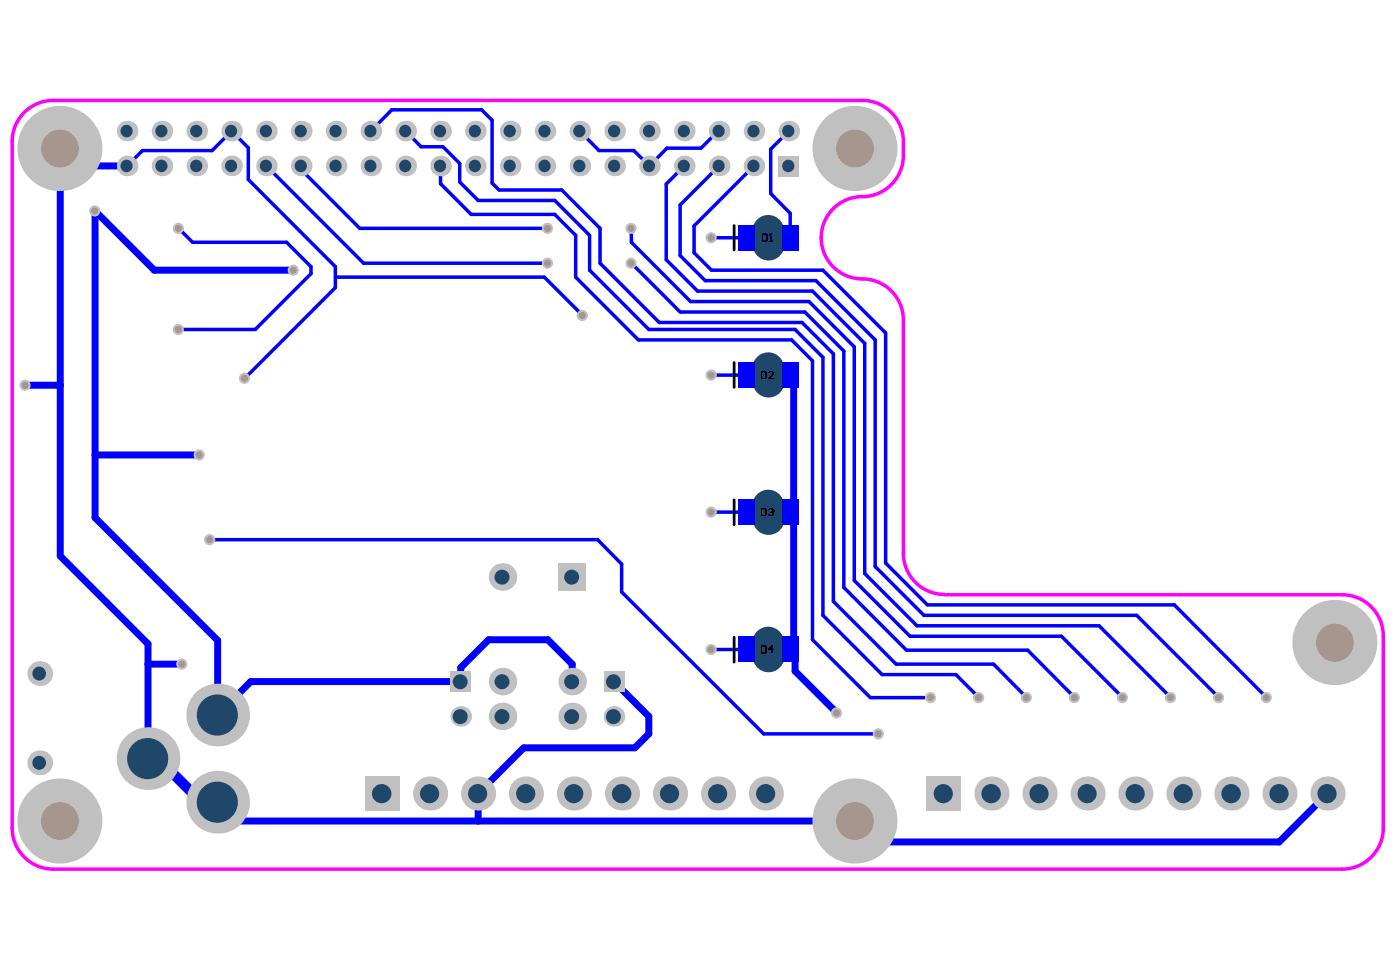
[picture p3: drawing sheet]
<svg xmlns="http://www.w3.org/2000/svg" width="284mm" height="197mm" viewBox="0 0 284 197" stroke-linecap="round" stroke-linejoin="round" font-family="sans-serif">
<path d="M191.6 120.5a8.3 8.3 0 0 1-8.4-8.3v-47.3a8.3 8.3 0 0 0-8.3-8.4 8.3 8.3 0 0 1-8.3-8.3 8.3 8.3 0 0 1 8.3-8.3 8.3 8.3 0 0 0 8.3-8.4 11.6 11.6 0 0 0-1.1-7 8.3 8.3 0 0 0-7.2-4.1h-164.1a8.3 8.3 0 0 0-8.3 8.3v139.2a8.3 8.3 0 0 0 8.3 8.3h261.5a8.3 8.3 0 0 0 8.3-8.3v-39a8.3 8.3 0 0 0-8.3-8.3h-80.7" fill="none" stroke="#f0f" stroke-width=".71"/>
<path d="M154.8 45.9h2.2v4.5h-2.2zM154.8 73.8h2.2v4.4h-2.2zM154.8 101.6h2.2v4.5h-2.2zM154.8 129.5h2.2v4.4h-2.2z" fill="none" stroke="#f0f" stroke-width="3.3"/>
<g fill="#a6968d">
<circle cx="12.1" cy="30.1" r="3.8"/>
<circle cx="173.4" cy="166.4" r="3.8"/>
<circle cx="12.1" cy="166.4" r="3.8"/>
<circle cx="173.4" cy="30.1" r="3.8"/>
<circle cx="270.8" cy="130.3" r="3.8"/>
<circle cx="227.7" cy="141.4" r=".71"/>
<circle cx="217.9" cy="141.4" r=".71"/>
<circle cx="208.2" cy="141.4" r=".71"/>
<circle cx="198.5" cy="141.4" r=".71"/>
<circle cx="188.8" cy="141.4" r=".71"/>
<circle cx="144.3" cy="131.7" r=".71"/>
<circle cx="144.3" cy="103.8" r=".71"/>
<circle cx="144.3" cy="76" r=".71"/>
<circle cx="144.3" cy="48.2" r=".71"/>
<circle cx="237.4" cy="141.4" r=".71"/>
<circle cx="247.2" cy="141.4" r=".71"/>
<circle cx="256.9" cy="141.4" r=".71"/>
<circle cx="49.6" cy="76.7" r=".71"/>
<circle cx="19.2" cy="42.8" r=".71"/>
<circle cx="59.5" cy="54.8" r=".71"/>
<circle cx="128" cy="53.4" r=".71"/>
<circle cx="128" cy="46.3" r=".71"/>
<circle cx="169.7" cy="144.5" r=".71"/>
<circle cx="42.5" cy="109.4" r=".71"/>
<circle cx="178.2" cy="148.8" r=".71"/>
<circle cx="111.1" cy="53.4" r=".71"/>
<circle cx="111.1" cy="46.3" r=".71"/>
<circle cx="36.2" cy="66.8" r=".71"/>
<circle cx="36.2" cy="46.3" r=".71"/>
<circle cx="40.4" cy="92.2" r=".71"/>
<circle cx="5.1" cy="78.1" r=".71"/>
<circle cx="118.1" cy="64" r=".71"/>
<circle cx="36.9" cy="134.6" r=".71"/>
</g>
<circle cx="151.4" cy="48.2" r=".35" fill="#00f"/>
<path d="M99.8 37.1l1.4 1.4M128.6 30.5l3.1 3.1M145.7 26.6h.2" fill="none" stroke="#00f" stroke-width=".71"/>
<path d="M131.6 148.8l-2.8 2.8" fill="none" stroke="#00f" stroke-width="1.4"/>
<circle cx="97" cy="166.4" r=".35" fill="#00f"/>
<g fill="none" stroke="#00f" stroke-width=".71">
<path d="M50.4 30v6.4M61 32.9v1.4M89.4 33.6v3.6M99.8 24.4v12.7M135.1 37.3v15.4M160 26.6l-3.7 3.6v9l4 4.1v4.9M63.1 54.1v1.4M68 54.1v4.2M116.8 47.7v8.5M119.6 47.7v7.1M128.1 46.3v2.8M138 41.6v10.2"/>
<path d="M140.8 45.8v5.4M164.8 73.2v56.5M169 71.7v50.2M171.2 71.2v47.9M173.3 70.3v47.4M175.4 69.6v46.7M177.5 68.9v46M179.6 67.5v46.6M126.1 114.4v5.6M44.2 162.6l3.8 3.8M173.5 166.4l4.2 4.3"/>
</g>
<path d="M12.2 30.1v82.6M19.3 42.8v62.2M30 130.5v23.3M44.2 129.8v15.2M161 132.4l.3 .3M131.6 145.2v3.6M97 160.9v5.5" fill="none" stroke="#00f" stroke-width="1.4"/>
<circle cx="144.3" cy="131.7" r=".35" fill="#00f"/>
<g fill="none" stroke="#00f" stroke-width=".71">
<path d="M12.2 30.1l3.6 3.5M50.4 30l-3.4-3.4-4 3.9h-14.1l-3.1 3.1M50.4 36.4l17.6 17.7M54 33.6l19.8 19.8h37.3M61 34.3l12 12h38.1M82.3 26.6l3.1 3.2h4.5l3.3 3.3v3.8l3.8 3.7h15.5l7.1 7.1M89.4 37.2l6.2 6.3h16.9l4.3 4.2M99.8 24.4l-2.1-2.1h-18.2l-4.3 4.3M101.2 38.5h12.7l7.8 7.8v7.1l12 12h29l6.3 6.3M117.6 26.6l3.9 3.9h7.1M138.8 33.6l-3.7 3.7M145.7 26.6l-3.5 3.4h-6.9l-3.6 3.6"/>
<path d="M145.9 33.6l-7.9 8M152.9 33.6l-12.1 12.2M36.2 46.3l2.9 2.8h19l5 5M63.1 55.5l-11.3 11.3h-15.6M68 56.2h42.4l7.8 7.8M68 58.3l-18.3 18.4M116.8 56.2l12.7 12.7h31.1l4.2 4.3M119.6 54.8l12 12h29.7l5.6 5.6v52.3l12 12.1h15l4.7 4.6M128.1 49.1l12 12h24l9.2 9.2M128.1 53.4l9.9 9.9h25.3l7.9 7.9M135.1 52.7l6.4 6.3h23.3l10.6 10.6M138 51.8l5.1 5.1h22.4l12 12"/>
<path d="M140.8 51.2l3.5 3.6h22.6l12.7 12.7M144.3 48.2h7.1M144.3 76h7.1M42.6 109.4h78.6l4.9 5M144.3 103.8h7.1M171.2 119.1l12.7 12.7h24.6l9.5 9.6M173.3 117.7l11.3 11.3h30.7l12.5 12.4M175.4 116.3l10.6 10.6h37l14.5 14.5M177.5 114.9l9.9 9.8h43.2l16.7 16.7M179.6 114.1l8.5 8.5h50.1l18.7 18.8M126.1 120l28.8 28.8h23.3M144.3 131.7h7.1"/>
<path d="M164.8 129.7l11.7 11.7h12.3M169 121.9l12.8 12.7h19.7l6.8 6.8M30 153.8h2.1M40.9 162.6h3.3"/>
</g>
<g fill="none" stroke="#00f" stroke-width="1.4">
<path d="M15.8 33.6h10M19.3 42.8l12 12h28.3M5.2 78.1h7M161 76.8v55.6M19.3 92.2h21.2M12.2 112.7l17.8 17.8M19.3 105l24.9 24.8M30 134.6h6.9M116.1 138.2v-3.6l-5-4.9h-12l-5.6 5.6v2.9h-42.6l-6.7 6.8M124.5 138.2l7.1 7M161.3 132.7v3.4l8.5 8.4M128.8 151.6h-22.6l-9.2 9.3"/>
<path d="M48 166.4h125.5M269.3 160.9l-9.8 9.8h-81.8"/>
</g>
<path d="M32.1 153.8l8.8 8.8" fill="none" stroke="#00f" stroke-width="2.1"/>
<circle cx="12.1" cy="30.1" r="8.6" fill="#c0c0c0"/>
<circle cx="12.1" cy="30.1" r="3.8" fill="#a6968d"/>
<circle cx="173.4" cy="166.4" r="8.6" fill="#c0c0c0"/>
<circle cx="173.4" cy="166.4" r="3.8" fill="#a6968d"/>
<circle cx="12.1" cy="166.4" r="8.6" fill="#c0c0c0"/>
<circle cx="12.1" cy="166.4" r="3.8" fill="#a6968d"/>
<circle cx="173.4" cy="30.1" r="8.6" fill="#c0c0c0"/>
<circle cx="173.4" cy="30.1" r="3.8" fill="#a6968d"/>
<circle cx="270.8" cy="130.3" r="8.6" fill="#c0c0c0"/>
<circle cx="270.8" cy="130.3" r="3.8" fill="#a6968d"/>
<circle cx="227.7" cy="141.4" r="1.13" fill="#c0c0c0"/>
<circle cx="227.7" cy="141.4" r=".71" fill="#a6968d"/>
<circle cx="217.9" cy="141.4" r="1.13" fill="#c0c0c0"/>
<circle cx="217.9" cy="141.4" r=".71" fill="#a6968d"/>
<circle cx="208.2" cy="141.4" r="1.13" fill="#c0c0c0"/>
<circle cx="208.2" cy="141.4" r=".71" fill="#a6968d"/>
<circle cx="198.5" cy="141.4" r="1.13" fill="#c0c0c0"/>
<circle cx="198.5" cy="141.4" r=".71" fill="#a6968d"/>
<circle cx="188.8" cy="141.4" r="1.13" fill="#c0c0c0"/>
<circle cx="188.8" cy="141.4" r=".71" fill="#a6968d"/>
<circle cx="144.3" cy="131.7" r="1.13" fill="#c0c0c0"/>
<circle cx="144.3" cy="131.7" r=".71" fill="#a6968d"/>
<circle cx="144.3" cy="103.8" r="1.13" fill="#c0c0c0"/>
<circle cx="144.3" cy="103.8" r=".71" fill="#a6968d"/>
<circle cx="144.3" cy="76" r="1.13" fill="#c0c0c0"/>
<circle cx="144.3" cy="76" r=".71" fill="#a6968d"/>
<circle cx="144.3" cy="48.2" r="1.13" fill="#c0c0c0"/>
<circle cx="144.3" cy="48.2" r=".71" fill="#a6968d"/>
<circle cx="237.4" cy="141.4" r="1.13" fill="#c0c0c0"/>
<circle cx="237.4" cy="141.4" r=".71" fill="#a6968d"/>
<circle cx="247.2" cy="141.4" r="1.13" fill="#c0c0c0"/>
<circle cx="247.2" cy="141.4" r=".71" fill="#a6968d"/>
<circle cx="256.9" cy="141.4" r="1.13" fill="#c0c0c0"/>
<circle cx="256.9" cy="141.4" r=".71" fill="#a6968d"/>
<circle cx="49.6" cy="76.7" r="1.13" fill="#c0c0c0"/>
<circle cx="49.6" cy="76.7" r=".71" fill="#a6968d"/>
<circle cx="19.2" cy="42.8" r="1.13" fill="#c0c0c0"/>
<circle cx="19.2" cy="42.8" r=".71" fill="#a6968d"/>
<circle cx="59.5" cy="54.8" r="1.13" fill="#c0c0c0"/>
<circle cx="59.5" cy="54.8" r=".71" fill="#a6968d"/>
<circle cx="128" cy="53.4" r="1.13" fill="#c0c0c0"/>
<circle cx="128" cy="53.4" r=".71" fill="#a6968d"/>
<circle cx="128" cy="46.3" r="1.13" fill="#c0c0c0"/>
<circle cx="128" cy="46.3" r=".71" fill="#a6968d"/>
<circle cx="169.7" cy="144.5" r="1.13" fill="#c0c0c0"/>
<circle cx="169.7" cy="144.5" r=".71" fill="#a6968d"/>
<circle cx="42.5" cy="109.4" r="1.13" fill="#c0c0c0"/>
<circle cx="42.5" cy="109.4" r=".71" fill="#a6968d"/>
<circle cx="178.2" cy="148.8" r="1.13" fill="#c0c0c0"/>
<circle cx="178.2" cy="148.8" r=".71" fill="#a6968d"/>
<circle cx="111.1" cy="53.4" r="1.13" fill="#c0c0c0"/>
<circle cx="111.1" cy="53.4" r=".71" fill="#a6968d"/>
<circle cx="111.1" cy="46.3" r="1.13" fill="#c0c0c0"/>
<circle cx="111.1" cy="46.3" r=".71" fill="#a6968d"/>
<circle cx="36.2" cy="66.8" r="1.13" fill="#c0c0c0"/>
<circle cx="36.2" cy="66.8" r=".71" fill="#a6968d"/>
<circle cx="36.2" cy="46.3" r="1.13" fill="#c0c0c0"/>
<circle cx="36.2" cy="46.3" r=".71" fill="#a6968d"/>
<circle cx="40.4" cy="92.2" r="1.13" fill="#c0c0c0"/>
<circle cx="40.4" cy="92.2" r=".71" fill="#a6968d"/>
<circle cx="5.1" cy="78.1" r="1.13" fill="#c0c0c0"/>
<circle cx="5.1" cy="78.1" r=".71" fill="#a6968d"/>
<circle cx="118.1" cy="64" r="1.13" fill="#c0c0c0"/>
<circle cx="118.1" cy="64" r=".71" fill="#a6968d"/>
<circle cx="36.9" cy="134.6" r="1.13" fill="#c0c0c0"/>
<circle cx="36.9" cy="134.6" r=".71" fill="#a6968d"/>
<circle cx="152.9" cy="26.6" r="2.08" fill="#c0c0c0"/>
<circle cx="152.8" cy="26.6" r="1.26" fill="#1f4769"/>
<circle cx="124.5" cy="145.2" r="2.08" fill="#c0c0c0"/>
<circle cx="124.4" cy="145.3" r="1.52" fill="#1f4769"/>
<circle cx="124.7" cy="26.6" r="2.08" fill="#c0c0c0"/>
<circle cx="124.6" cy="26.6" r="1.26" fill="#1f4769"/>
<circle cx="96.4" cy="26.6" r="2.08" fill="#c0c0c0"/>
<circle cx="96.3" cy="26.6" r="1.26" fill="#1f4769"/>
<circle cx="68.2" cy="26.6" r="2.08" fill="#c0c0c0"/>
<circle cx="68" cy="26.6" r="1.26" fill="#1f4769"/>
<circle cx="39.9" cy="26.6" r="2.08" fill="#c0c0c0"/>
<circle cx="39.8" cy="26.6" r="1.26" fill="#1f4769"/>
<path d="M122.5 136.1h4.2v4.1h-4.2z" fill-rule="evenodd" fill="#c0c0c0"/>
<circle cx="124.4" cy="138.2" r="1.52" fill="#1f4769"/>
<circle cx="152.9" cy="33.6" r="2.08" fill="#c0c0c0"/>
<circle cx="152.8" cy="33.6" r="1.26" fill="#1f4769"/>
<circle cx="124.7" cy="33.6" r="2.08" fill="#c0c0c0"/>
<circle cx="124.6" cy="33.6" r="1.26" fill="#1f4769"/>
<circle cx="96.4" cy="33.6" r="2.08" fill="#c0c0c0"/>
<circle cx="96.3" cy="33.6" r="1.26" fill="#1f4769"/>
<circle cx="68.2" cy="33.6" r="2.08" fill="#c0c0c0"/>
<circle cx="68" cy="33.6" r="1.26" fill="#1f4769"/>
<circle cx="39.9" cy="33.6" r="2.08" fill="#c0c0c0"/>
<circle cx="39.8" cy="33.6" r="1.26" fill="#1f4769"/>
<circle cx="145.9" cy="26.6" r="2.08" fill="#c0c0c0"/>
<circle cx="145.8" cy="26.6" r="1.26" fill="#1f4769"/>
<circle cx="160" cy="26.6" r="2.08" fill="#c0c0c0"/>
<circle cx="159.9" cy="26.6" r="1.26" fill="#1f4769"/>
<circle cx="131.7" cy="26.6" r="2.08" fill="#c0c0c0"/>
<circle cx="131.6" cy="26.6" r="1.26" fill="#1f4769"/>
<circle cx="138.8" cy="26.6" r="2.08" fill="#c0c0c0"/>
<circle cx="138.7" cy="26.6" r="1.26" fill="#1f4769"/>
<circle cx="103.5" cy="26.6" r="2.08" fill="#c0c0c0"/>
<circle cx="103.4" cy="26.6" r="1.26" fill="#1f4769"/>
<circle cx="110.6" cy="26.6" r="2.08" fill="#c0c0c0"/>
<circle cx="110.4" cy="26.6" r="1.26" fill="#1f4769"/>
<circle cx="93.5" cy="145.2" r="2.08" fill="#c0c0c0"/>
<circle cx="93.4" cy="145.3" r="1.52" fill="#1f4769"/>
<circle cx="82.3" cy="26.6" r="2.08" fill="#c0c0c0"/>
<circle cx="82.2" cy="26.6" r="1.26" fill="#1f4769"/>
<circle cx="89.4" cy="26.6" r="2.08" fill="#c0c0c0"/>
<circle cx="89.2" cy="26.6" r="1.26" fill="#1f4769"/>
<circle cx="54" cy="26.6" r="2.08" fill="#c0c0c0"/>
<circle cx="53.9" cy="26.6" r="1.26" fill="#1f4769"/>
<circle cx="61.1" cy="26.6" r="2.08" fill="#c0c0c0"/>
<circle cx="61" cy="26.6" r="1.26" fill="#1f4769"/>
<circle cx="32.8" cy="26.6" r="2.08" fill="#c0c0c0"/>
<circle cx="32.7" cy="26.6" r="1.26" fill="#1f4769"/>
<circle cx="47" cy="26.6" r="2.08" fill="#c0c0c0"/>
<circle cx="46.9" cy="26.6" r="1.26" fill="#1f4769"/>
<circle cx="25.8" cy="26.6" r="2.08" fill="#c0c0c0"/>
<circle cx="25.7" cy="26.6" r="1.26" fill="#1f4769"/>
<circle cx="259.5" cy="160.9" r="3.5" fill="#c0c0c0"/>
<circle cx="259.4" cy="160.9" r="1.94" fill="#1f4769"/>
<circle cx="269.3" cy="160.9" r="3.5" fill="#c0c0c0"/>
<circle cx="269.2" cy="160.9" r="1.94" fill="#1f4769"/>
<circle cx="240" cy="160.9" r="3.5" fill="#c0c0c0"/>
<circle cx="240" cy="160.9" r="1.94" fill="#1f4769"/>
<circle cx="249.8" cy="160.9" r="3.5" fill="#c0c0c0"/>
<circle cx="249.7" cy="160.9" r="1.96" fill="#1f4769"/>
<circle cx="220.6" cy="160.9" r="3.5" fill="#c0c0c0"/>
<circle cx="220.5" cy="160.9" r="1.94" fill="#1f4769"/>
<circle cx="201.1" cy="160.9" r="3.5" fill="#c0c0c0"/>
<circle cx="201.1" cy="160.9" r="1.96" fill="#1f4769"/>
<path d="M187.9 157.3h6.9v7h-6.9z" fill-rule="evenodd" fill="#c0c0c0"/>
<circle cx="191.3" cy="160.9" r="1.94" fill="#1f4769"/>
<circle cx="145.7" cy="160.9" r="3.5" fill="#c0c0c0"/>
<circle cx="145.6" cy="160.9" r="1.94" fill="#1f4769"/>
<circle cx="155.3" cy="160.9" r="3.5" fill="#c0c0c0"/>
<circle cx="155.3" cy="160.9" r="1.94" fill="#1f4769"/>
<path d="M154.8 128.8h2.1l1.1 1.1v3.5l-1.1 1h-2.1l-1.1-1v-3.5z" fill-rule="evenodd" fill="#c0c0c0"/>
<path d="M155.8 130.3l.1 2.8" fill="none" stroke="#1f4769" stroke-width="6.4"/>
<path d="M154.8 45.4h2.1l1.1 1v3.5l-1.1 1.1h-2.1l-1.1-1.1v-3.5z" fill-rule="evenodd" fill="#c0c0c0"/>
<path d="M155.8 46.8l.1 2.8" fill="none" stroke="#1f4769" stroke-width="6.4"/>
<circle cx="126.2" cy="160.9" r="3.5" fill="#c0c0c0"/>
<circle cx="126.1" cy="160.9" r="1.96" fill="#1f4769"/>
<circle cx="135.9" cy="160.9" r="3.5" fill="#c0c0c0"/>
<circle cx="135.8" cy="160.9" r="1.94" fill="#1f4769"/>
<circle cx="106.7" cy="160.9" r="3.5" fill="#c0c0c0"/>
<circle cx="106.6" cy="160.9" r="1.94" fill="#1f4769"/>
<circle cx="101.9" cy="138.2" r="2.79" fill="#c0c0c0"/>
<circle cx="101.8" cy="138.2" r="1.52" fill="#1f4769"/>
<circle cx="101.9" cy="117" r="2.79" fill="#c0c0c0"/>
<circle cx="101.8" cy="117" r="1.52" fill="#1f4769"/>
<circle cx="87.2" cy="160.9" r="3.5" fill="#c0c0c0"/>
<circle cx="87.1" cy="160.9" r="1.94" fill="#1f4769"/>
<path d="M91.4 136.1h4.2v4.1h-4.2z" fill-rule="evenodd" fill="#c0c0c0"/>
<circle cx="93.4" cy="138.2" r="1.52" fill="#1f4769"/>
<path d="M154.8 101h2.1l1.1 1.1v3.4l-1.1 1.1h-2.1l-1.1-1.1v-3.4z" fill-rule="evenodd" fill="#c0c0c0"/>
<path d="M155.8 102.5l.1 2.7" fill="none" stroke="#1f4769" stroke-width="6.4"/>
<path d="M154.8 73.2h2.1l1.1 1.1v3.4l-1.1 1.1h-2.1l-1.1-1.1v-3.4z" fill-rule="evenodd" fill="#c0c0c0"/>
<path d="M155.8 74.6l.1 2.8" fill="none" stroke="#1f4769" stroke-width="6.4"/>
<circle cx="145.9" cy="33.6" r="2.08" fill="#c0c0c0"/>
<circle cx="145.8" cy="33.6" r="1.26" fill="#1f4769"/>
<path d="M157.9 31.6h4.2v4.2h-4.2z" fill-rule="evenodd" fill="#c0c0c0"/>
<circle cx="159.9" cy="33.6" r="1.26" fill="#1f4769"/>
<circle cx="131.7" cy="33.6" r="2.08" fill="#c0c0c0"/>
<circle cx="131.6" cy="33.6" r="1.26" fill="#1f4769"/>
<circle cx="138.8" cy="33.6" r="2.08" fill="#c0c0c0"/>
<circle cx="138.7" cy="33.6" r="1.26" fill="#1f4769"/>
<circle cx="101.9" cy="145.2" r="2.79" fill="#c0c0c0"/>
<circle cx="101.8" cy="145.3" r="1.52" fill="#1f4769"/>
<circle cx="103.5" cy="33.6" r="2.08" fill="#c0c0c0"/>
<circle cx="103.4" cy="33.6" r="1.26" fill="#1f4769"/>
<circle cx="110.6" cy="33.6" r="2.08" fill="#c0c0c0"/>
<circle cx="110.4" cy="33.6" r="1.26" fill="#1f4769"/>
<circle cx="82.3" cy="33.6" r="2.08" fill="#c0c0c0"/>
<circle cx="82.2" cy="33.6" r="1.26" fill="#1f4769"/>
<circle cx="89.4" cy="33.6" r="2.08" fill="#c0c0c0"/>
<circle cx="89.2" cy="33.6" r="1.26" fill="#1f4769"/>
<circle cx="54" cy="33.6" r="2.08" fill="#c0c0c0"/>
<circle cx="53.9" cy="33.6" r="1.26" fill="#1f4769"/>
<circle cx="61.1" cy="33.6" r="2.08" fill="#c0c0c0"/>
<circle cx="61" cy="33.6" r="1.26" fill="#1f4769"/>
<circle cx="44.2" cy="145" r="6.4" fill="#c0c0c0"/>
<circle cx="44.1" cy="145" r="4.2" fill="#1f4769"/>
<circle cx="44.2" cy="162.6" r="6.4" fill="#c0c0c0"/>
<circle cx="44.1" cy="162.6" r="4.2" fill="#1f4769"/>
<circle cx="32.8" cy="33.6" r="2.08" fill="#c0c0c0"/>
<circle cx="32.7" cy="33.6" r="1.26" fill="#1f4769"/>
<circle cx="47" cy="33.6" r="2.08" fill="#c0c0c0"/>
<circle cx="46.9" cy="33.6" r="1.26" fill="#1f4769"/>
<circle cx="25.8" cy="33.6" r="2.08" fill="#c0c0c0"/>
<circle cx="25.7" cy="33.6" r="1.26" fill="#1f4769"/>
<circle cx="75.2" cy="26.6" r="2.08" fill="#c0c0c0"/>
<circle cx="75.1" cy="26.6" r="1.26" fill="#1f4769"/>
<circle cx="117.6" cy="26.6" r="2.08" fill="#c0c0c0"/>
<circle cx="117.5" cy="26.6" r="1.26" fill="#1f4769"/>
<circle cx="210.9" cy="160.9" r="3.5" fill="#c0c0c0"/>
<circle cx="210.8" cy="160.9" r="1.94" fill="#1f4769"/>
<circle cx="230.3" cy="160.9" r="3.5" fill="#c0c0c0"/>
<circle cx="230.3" cy="160.9" r="1.94" fill="#1f4769"/>
<path d="M74 157.3h7v7h-7z" fill-rule="evenodd" fill="#c0c0c0"/>
<circle cx="77.4" cy="160.9" r="1.96" fill="#1f4769"/>
<circle cx="97" cy="160.9" r="3.5" fill="#c0c0c0"/>
<circle cx="96.9" cy="160.9" r="1.94" fill="#1f4769"/>
<circle cx="116.4" cy="160.9" r="3.5" fill="#c0c0c0"/>
<circle cx="116.4" cy="160.9" r="1.94" fill="#1f4769"/>
<circle cx="116.1" cy="138.2" r="2.79" fill="#c0c0c0"/>
<circle cx="116" cy="138.2" r="1.52" fill="#1f4769"/>
<path d="M113.2 114.2h5.6v5.6h-5.6z" fill-rule="evenodd" fill="#c0c0c0"/>
<circle cx="116" cy="117" r="1.52" fill="#1f4769"/>
<circle cx="30" cy="153.8" r="6.4" fill="#c0c0c0"/>
<circle cx="30" cy="153.8" r="4.2" fill="#1f4769"/>
<circle cx="8.1" cy="154.6" r="2.51" fill="#c0c0c0"/>
<circle cx="7.9" cy="154.7" r="1.4" fill="#1f4769"/>
<circle cx="8.1" cy="136.5" r="2.51" fill="#c0c0c0"/>
<circle cx="7.9" cy="136.6" r="1.4" fill="#1f4769"/>
<circle cx="116.1" cy="145.2" r="2.79" fill="#c0c0c0"/>
<circle cx="116" cy="145.3" r="1.52" fill="#1f4769"/>
<circle cx="75.2" cy="33.6" r="2.08" fill="#c0c0c0"/>
<circle cx="75.1" cy="33.6" r="1.26" fill="#1f4769"/>
<circle cx="117.6" cy="33.6" r="2.08" fill="#c0c0c0"/>
<circle cx="117.5" cy="33.6" r="1.26" fill="#1f4769"/>
<g fill="#00f">
<path d="M158.6 129.1h3.4v5.1h-3.4z" fill-rule="evenodd"/>
<path d="M149.7 129.1h3.4v5.1h-3.4z" fill-rule="evenodd"/>
<path d="M158.7 101.2h3.3v5.2h-3.3z" fill-rule="evenodd"/>
<path d="M149.8 101.2h3.3v5.2h-3.3z" fill-rule="evenodd"/>
<path d="M158.6 45.6h3.4v5.1h-3.4z" fill-rule="evenodd"/>
<path d="M149.7 45.6h3.4v5.1h-3.4z" fill-rule="evenodd"/>
<path d="M158.6 73.4h3.3v5.2h-3.3z" fill-rule="evenodd"/>
<path d="M149.7 73.4h3.3v5.2h-3.3z" fill-rule="evenodd"/>
</g>
<path d="M148.9 45.7v5M148.9 73.5v5M148.9 101.4v5M148.9 129.2v5" fill="none" stroke="#000" stroke-width=".57"/>
<g fill="none" stroke="#000" stroke-width=".28">
<path d="M154.7 47.5h.7l.2 .2v1l-.2 .2h-.7zM156.1 48.9h.5M156.3 47.5h.1M156.3 47.5v1.4M156.3 47.5l-.2 .2M154.5 75.3h.7l.2 .3v.9l-.2 .3h-.7zM155.9 75.6l.2-.3h.5l.2 .3v.2l-.9 1h.9M154.5 103.1h.7l.2 .2v1l-.2 .2h-.7zM155.9 103.3l.2-.2h.5l.2 .2v.3M156.4 103.8h.2M156.6 103.8l.2 .2v.3l-.2 .2h-.5l-.2-.2M156.8 103.6h.1"/>
<path d="M156.8 103.6l-.2 .2M154.5 131h.7l.2 .2v1l-.2 .2h-.7zM156.8 131.7h-.9l.7-.7v1.4"/>
</g>
</svg>
